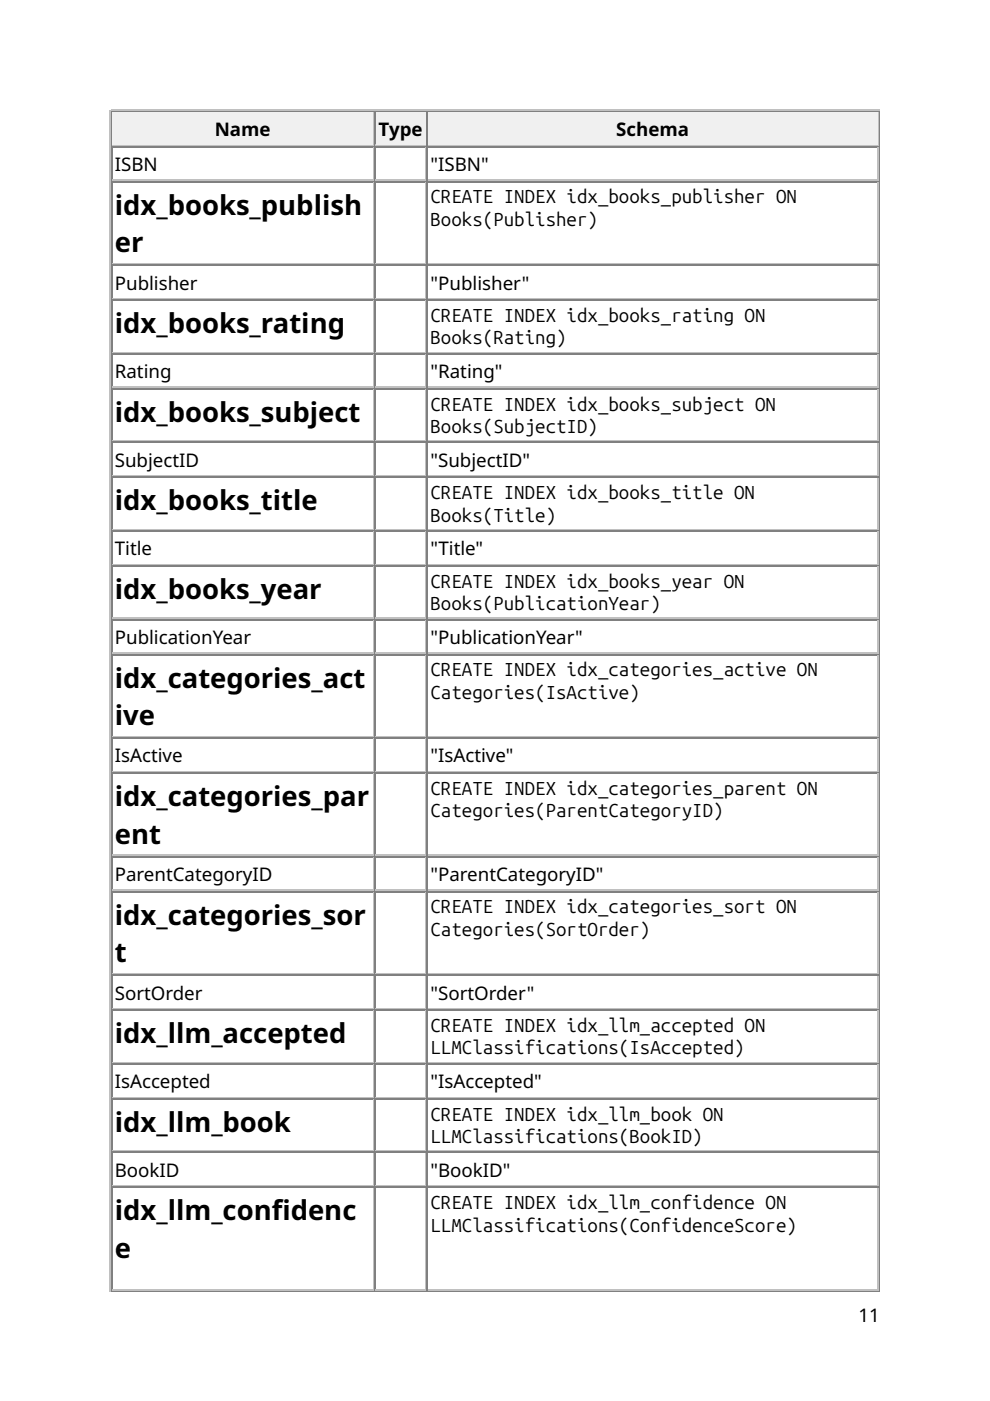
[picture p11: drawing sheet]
<svg xmlns="http://www.w3.org/2000/svg" width="210mm" height="297mm" viewBox="0 0 210 297" stroke-linecap="round" stroke-linejoin="round" font-family="sans-serif">
<defs><g id="words">
<g font-size="5.8">
<text x="24.3" y="45.5">idx_books_publish</text>
<text x="24.3" y="53.4">er</text>
<text x="24.3" y="70.6">idx_books_rating</text>
<text x="24.3" y="89.4">idx_books_subject</text>
<text x="24.3" y="108.2">idx_books_title</text>
<text x="24.3" y="127">idx_books_year</text>
<text x="24.3" y="145.8">idx_categories_act</text>
<text x="24.3" y="153.7">ive</text>
<text x="24.3" y="170.9">idx_categories_par</text>
<text x="24.3" y="178.9">ent</text>
<text x="24.3" y="196.1">idx_categories_sor</text>
<text x="24.3" y="204">t</text>
<text x="24.3" y="221.2">idx_llm_accepted</text>
<text x="24.3" y="240">idx_llm_book</text>
<text x="24.3" y="258.8">idx_llm_confdenc</text>
<text x="57.6" y="258.8">i</text>
<text x="24.3" y="266.7">e</text>
</g>
<g font-size="4">
<text x="45.5" y="28.8">Name</text>
<text x="80.3" y="28.8">Type</text>
<text x="130.6" y="28.8">Schema</text>
<text x="24.3" y="36.2">ISBN</text>
<text x="91.3" y="36.2">&quot;ISBN&quot;</text>
<text x="91.3" y="43.1">CREATE INDEX idx_books_publisher ON</text>
<text x="91.3" y="47.9">Books(Publisher)</text>
<text x="24.3" y="61.4">Publisher</text>
<text x="91.3" y="61.4">&quot;Publisher&quot;</text>
<text x="91.3" y="68.3">CREATE INDEX idx_books_rating ON</text>
<text x="91.3" y="73">Books(Rating)</text>
<text x="24.3" y="80.2">Rating</text>
<text x="91.3" y="80.2">&quot;Rating&quot;</text>
<text x="91.3" y="87">CREATE INDEX idx_books_subject ON</text>
<text x="91.3" y="91.8">Books(SubjectID)</text>
<text x="24.3" y="99">SubjectID</text>
<text x="91.3" y="99">&quot;SubjectID&quot;</text>
<text x="91.3" y="105.8">CREATE INDEX idx_books_title ON</text>
<text x="91.3" y="110.6">Books(Title)</text>
<text x="24.3" y="117.7">Title</text>
<text x="91.3" y="117.7">&quot;Title&quot;</text>
<text x="91.3" y="124.6">CREATE INDEX idx_books_year ON</text>
<text x="91.3" y="129.4">Books(PublicationYear)</text>
<text x="24.3" y="136.5">PublicationYear</text>
<text x="91.3" y="136.5">&quot;PublicationYear&quot;</text>
<text x="91.3" y="143.4">CREATE INDEX idx_categories_active ON</text>
<text x="91.3" y="148.2">Categories(IsActive)</text>
<text x="24.3" y="161.7">IsActive</text>
<text x="91.3" y="161.7">&quot;IsActive&quot;</text>
<text x="91.3" y="168.5">CREATE INDEX idx_categories_parent ON</text>
<text x="91.3" y="173.3">Categories(ParentCategoryID)</text>
<text x="24.3" y="186.8">ParentCategoryID</text>
<text x="91.3" y="186.8">&quot;ParentCategoryID&quot;</text>
<text x="91.3" y="193.7">CREATE INDEX idx_categories_sort ON</text>
<text x="91.3" y="198.4">Categories(SortOrder)</text>
<text x="24.3" y="211.9">SortOrder</text>
<text x="91.3" y="211.9">&quot;SortOrder&quot;</text>
<text x="91.3" y="218.8">CREATE INDEX idx_llm_accepted ON</text>
<text x="91.3" y="223.6">LLMClassifications(IsAccepted)</text>
<text x="24.3" y="230.7">IsAccepted</text>
<text x="91.3" y="230.7">&quot;IsAccepted&quot;</text>
<text x="91.3" y="237.6">CREATE INDEX idx_llm_book ON</text>
<text x="91.3" y="242.4">LLMClassifications(BookID)</text>
<text x="24.3" y="249.5">BookID</text>
<text x="91.3" y="249.5">&quot;BookID&quot;</text>
<text x="91.3" y="256.4">CREATE INDEX idx_llm_confidence ON</text>
<text x="91.3" y="261.1">LLMClassifications(ConfidenceScore)</text>
<text x="182" y="280.2">11</text>
</g>
</g></defs>
<path d="M23.4 23.3v250.5M23.5 23.4h163M23.8 30.8h55.6M79.2 23.8v6.9" fill="none" stroke="#c0c0c0" stroke-width=".26"/>
<path d="M23.7 23.5v7.5M23.8 23.7h55.6M186.4 23.5v250.1M23.5 273.7h163" fill="none" stroke="#808080" stroke-width=".26"/>
<g fill="#f0f0f0">
<path d="M23.8 23.8h55.3v6.9h-55.3z"/>
<path d="M45.5 24.3h11.9v5.9h-11.9z"/>
</g>
<path d="M79.5 23.5v7.5M79.6 23.7h10.9" fill="none" stroke="#808080" stroke-width=".26"/>
<path d="M79.6 30.8h10.9M90.4 23.8v6.9" fill="none" stroke="#c0c0c0" stroke-width=".26"/>
<g fill="#f0f0f0">
<path d="M79.6 23.8h10.6v6.9h-10.6z"/>
<path d="M80.2 24.3h9.5v5.9h-9.5z"/>
</g>
<path d="M90.6 23.5v7.5M90.8 23.7h95.5" fill="none" stroke="#808080" stroke-width=".26"/>
<path d="M90.8 30.8h95.5M186.1 23.8v6.9" fill="none" stroke="#c0c0c0" stroke-width=".26"/>
<g fill="#f0f0f0">
<path d="M90.8 23.8h95.2v6.9h-95.2z"/>
<path d="M130.4 24.3h15.9v5.9h-15.9z"/>
</g>
<g fill="none" stroke="#808080" stroke-width=".26">
<path d="M23.7 31v242.6M23.8 31.1h55.6M23.8 38.5h55.6M79.5 31v242.6M79.6 31.1h10.9M79.6 38.5h10.9M90.6 31v242.6M90.8 31.1h95.5M90.8 38.5h95.5M23.8 56.2h55.6M79.6 56.2h10.9M90.8 56.2h95.5"/>
<path d="M23.8 63.6h55.6M23.8 75h55.6M79.6 63.6h10.9M79.6 75h10.9M90.8 63.6h95.5M90.8 75h95.5M23.8 82.4h55.6M23.8 93.8h55.6M79.6 82.4h10.9M79.6 93.8h10.9M90.8 82.4h95.5M90.8 93.8h95.5"/>
<path d="M23.8 101.2h55.6M23.8 112.6h55.6M23.8 120h55.6M79.6 101.2h10.9M79.6 112.6h10.9M79.6 120h10.9M90.8 101.2h95.5M90.8 112.6h95.5M90.8 120h95.5M23.8 131.4h55.6M23.8 138.8h55.6M79.6 131.4h10.9"/>
<path d="M79.6 138.8h10.9M90.8 131.4h95.5M90.8 138.8h95.5M23.8 156.5h55.6M79.6 156.5h10.9M90.8 156.5h95.5M23.8 163.9h55.6M79.6 163.9h10.9M90.8 163.9h95.5M23.8 181.6h55.6M23.8 189h55.6M79.6 181.6h10.9"/>
<path d="M79.6 189h10.9M90.8 181.6h95.5M90.8 189h95.5M23.8 206.8h55.6M23.8 214.2h55.6M79.6 206.8h10.9M79.6 214.2h10.9M90.8 206.8h95.5M90.8 214.2h95.5M23.8 225.6h55.6M23.8 233h55.6M79.6 225.6h10.9"/>
<path d="M79.6 233h10.9M90.8 225.6h95.5M90.8 233h95.5M23.8 244.3h55.6M23.8 251.8h55.6M79.6 244.3h10.9M79.6 251.8h10.9M90.8 244.3h95.5M90.8 251.8h95.5"/>
</g>
<g fill="none" stroke="#c0c0c0" stroke-width=".26">
<path d="M23.8 38.2h55.6M79.2 31.2v6.9M79.2 38.6v17.2M79.6 38.2h10.9M90.4 31.2v6.9M90.4 38.6v17.2M90.8 38.2h95.5M186.1 31.2v6.9M186.1 38.6v17.2M23.8 56h55.6M79.2 56.4v6.8M79.6 56h10.9"/>
<path d="M90.4 56.4v6.8M90.8 56h95.5M186.1 56.4v6.8M23.8 63.4h55.6M23.8 74.7h55.6M79.2 63.8v10.8M79.2 75.1v6.9M79.6 63.4h10.9M79.6 74.7h10.9M90.4 63.8v10.8M90.4 75.1v6.9M90.8 63.4h95.5"/>
<path d="M90.8 74.7h95.5M186.1 63.8v10.8M186.1 75.1v6.9M23.8 82.2h55.6M23.8 93.5h55.6M79.2 82.5v10.9M79.2 93.9v6.9M79.6 82.2h10.9M79.6 93.5h10.9M90.4 82.5v10.9M90.4 93.9v6.9M90.8 82.2h95.5"/>
<path d="M90.8 93.5h95.5M186.1 82.5v10.9M186.1 93.9v6.9M23.8 100.9h55.6M23.8 112.3h55.6M23.8 119.7h55.6M79.2 101.3v10.9M79.2 112.7v6.9M79.6 100.9h10.9M79.6 112.3h10.9M79.6 119.7h10.9M90.4 101.3v10.9"/>
<path d="M90.4 112.7v6.9M90.8 100.9h95.5M90.8 112.3h95.5M90.8 119.7h95.5M186.1 101.3v10.9M186.1 112.7v6.9M23.8 131.1h55.6M23.8 138.5h55.6M79.2 120.1v10.9M79.2 131.5v6.9M79.2 138.9v17.2M79.6 131.1h10.9"/>
<path d="M79.6 138.5h10.9M90.4 120.1v10.9M90.4 131.5v6.9M90.4 138.9v17.2M90.8 131.1h95.5M90.8 138.5h95.5M186.1 120.1v10.9M186.1 131.5v6.9M186.1 138.9v17.2M23.8 156.2h55.6M79.2 156.6v6.9M79.6 156.2h10.9"/>
<path d="M90.4 156.6v6.9M90.8 156.2h95.5M186.1 156.6v6.9M23.8 163.6h55.6M79.2 164v17.2M79.6 163.6h10.9M90.4 164v17.2M90.8 163.6h95.5M186.1 164v17.2M23.8 181.4h55.6M23.8 188.8h55.6M79.2 181.8v6.8"/>
<path d="M79.2 189.2v17.2M79.6 181.4h10.9M79.6 188.8h10.9M90.4 181.8v6.8M90.4 189.2v17.2M90.8 181.4h95.5M90.8 188.8h95.5M186.1 181.8v6.8M186.1 189.2v17.2M23.8 206.5h55.6M23.8 213.9h55.6M79.2 206.9v6.9"/>
<path d="M79.2 214.3v10.9M79.6 206.5h10.9M79.6 213.9h10.9M90.4 206.9v6.9M90.4 214.3v10.9M90.8 206.5h95.5M90.8 213.9h95.5M186.1 206.9v6.9M186.1 214.3v10.9M23.8 225.3h55.6M23.8 232.7h55.6M79.2 225.7v6.9"/>
<path d="M79.2 233.1v10.8M79.6 225.3h10.9M79.6 232.7h10.9M90.4 225.7v6.9M90.4 233.1v10.8M90.8 225.3h95.5M90.8 232.7h95.5M186.1 225.7v6.9M186.1 233.1v10.8M23.8 244.1h55.6M23.8 251.5h55.6M79.2 244.5v6.9"/>
<path d="M79.2 251.9v21.4M79.6 244.1h10.9M79.6 251.5h10.9M90.4 244.5v6.9M90.4 251.9v21.4M90.8 244.1h95.5M90.8 251.5h95.5M186.1 244.5v6.9M186.1 251.9v21.4M23.8 273.4h55.6M79.6 273.4h10.9M90.8 273.4h95.5"/>
</g>
<use href="#words"/>
</svg>
